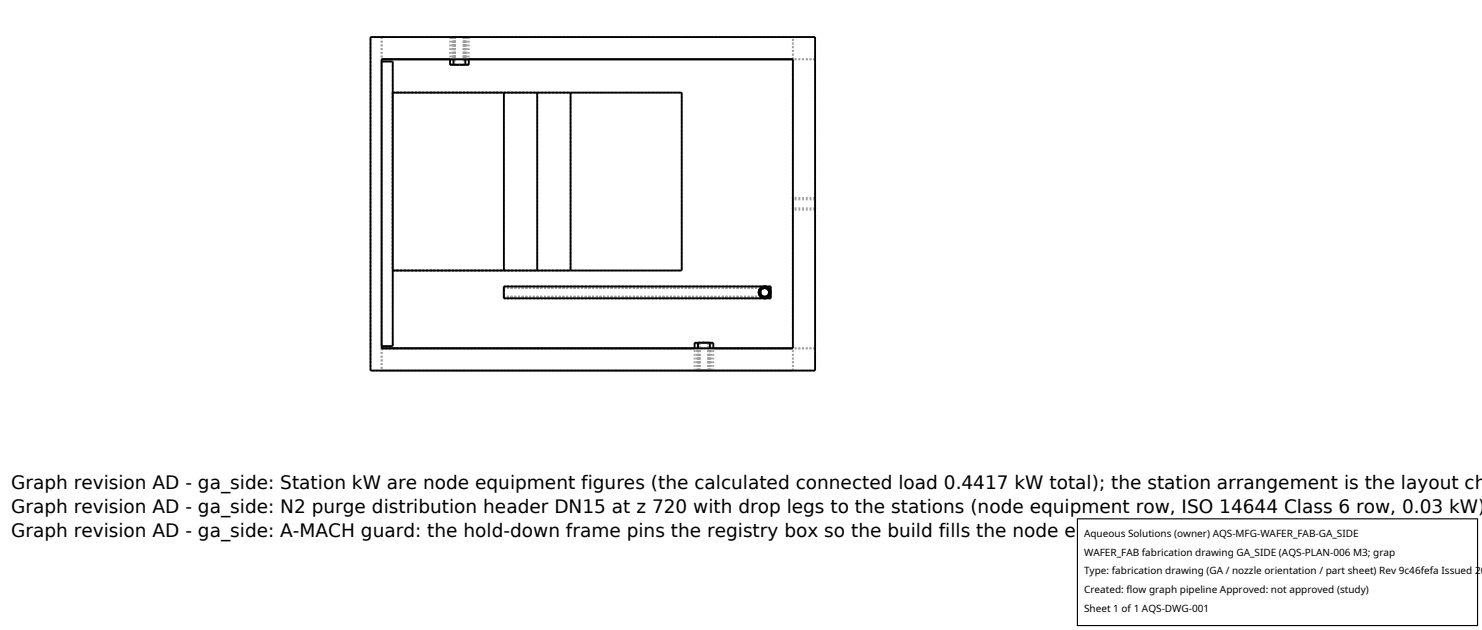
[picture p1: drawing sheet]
<svg xmlns="http://www.w3.org/2000/svg" width="212mm" height="90mm" viewBox="0 0 212 90" stroke-linecap="round" stroke-linejoin="round" font-family="sans-serif">
<defs><g id="words">
<g font-size="2.6">
<text x="1.6" y="69.8">Graph revision AD - ga_side: Station kW are node equipment figures (the calculated connected load 0.4417 kW total); the station arrangement is the layout ch</text>
<text x="1.6" y="73.3">Graph revision AD - ga_side: N2 purge distribution header DN15 at z 720 with drop legs to the stations (node equipment row, ISO 14644 Class 6 row, 0.03 kW)</text>
<text x="1.6" y="76.7">Graph revision AD - ga_side: A-MACH guard: the hold-down frame pins the registry box so the build fills the node envelope (X-PAR-04)</text>
</g>
<g font-size="1.4">
<text x="154.8" y="76.6">Aqueous Solutions (owner) AQS-MFG-WAFER_FAB-GA_SIDE</text>
<text x="154.8" y="79.3">WAFER_FAB fabrication drawing GA_SIDE (AQS-PLAN-006 M3; grap</text>
<text x="154.8" y="82">Type: fabrication drawing (GA / nozzle orientation / part sheet) Rev 9c46fefa Issued 20</text>
<text x="154.8" y="84.7">Created: flow graph pipeline Approved: not approved (study)</text>
<text x="154.8" y="87.4">Sheet 1 of 1 AQS-DWG-001</text>
</g>
</g></defs>
<g fill="none" stroke="#a0a0a0" stroke-width=".26" stroke-dasharray=".3 .3" stroke-linecap="butt">
<path d="M52.9 5.3h63.5M54.5 8.5v41.2M54.5 5.3h58.7M54.5 5.3v3.2M54.5 8.8v40.6M54.5 8.5h58.7M54.5 8.8h1.6M56.1 8.8v40.6M56.1 13.2v25.4M56.1 13.2h41.3M56.1 13.2h25.4M56.1 13.2h20.6"/>
<path d="M56.1 13.2h15.9M64.3 8.5h2.7M64.3 5.3h1.3M64.3 5.3v3.2M64.5 9.3h1.1M64.5 5.3h1.1M64.5 5.3v4M64.8 9.3h.8M64.8 5.3h.8M64.8 5.3v4M64.8 5.3v3.2M65 9.3h.6"/>
<path d="M65 5.3h.6M65 5.3v4M65.6 9.3h.9M65.6 5.3h.9M65.6 9.3h.6M65.6 5.3h.6M65.6 5.3h1.4M65.6 9.3h1.1M65.6 5.3h1.1M66.2 9.3h-1.2M66.2 5.3h-1.2M66.2 5.3v4"/>
<path d="M66.5 9.3h-1.7M66.5 5.3h-1.7M66.5 5.3v4M66.5 5.3v3.2M66.7 9.3h-2.2M66.7 5.3h-2.2M66.7 5.3v4M67 9.3h-2.7M67 5.3h-2.7M67 5.3v3.2M72 13.2v25.4M76.7 13.2v25.4"/>
<path d="M81.5 13.2v25.4M97.4 13.2v25.4M113.2 8.5h-58.7M113.2 8.5v41.2M113.2 8.5v-3.2M116.4 5.3v47.6M116.4 8.5v41.2M116.4 8.5h-3.2M56.1 38.6h41.3M56.1 38.6h25.4M56.1 38.6h20.6M56.1 38.6h15.9"/>
<path d="M113.2 29.1v.8M113.2 29.9v-1.6M113.2 28.3v.8M113.2 29.1v.6M113.2 29.7v-1.2M113.2 28.5v.6M116.4 29.1v.8M116.4 29.9v-1.6M116.4 28.3v.8M116.4 29.1v.6M116.4 29.7v-1.2M116.4 28.5v.6"/>
<path d="M116.4 28.3h-3.2M116.4 29.9h-3.2M116.4 28.5h-3.2M116.4 29.7h-3.2M52.9 52.9v-47.6M54.5 49.7h58.7M54.5 52.9h58.7M54.5 49.7v3.2M54.5 49.4h1.6M72 41.8v.6M72 42.4v-1.3M72 41.1v.7"/>
<path d="M72 41.8v.8M72 42.6v-1.7M72 40.9v.9M99.2 49.7h2.7M99.2 48.9h2.7M99.2 52.9h2.7M99.2 52.9v-3.2M99.5 48.9h2.1M99.5 52.9h2.1M99.5 52.9v-4M99.7 48.9h1.7M99.7 52.9h1.7"/>
<path d="M99.7 52.9v-3.2M99.9 48.9h1.3M99.9 52.9h1.3M99.9 52.9v-4M100.5 48.9h-.8M100.5 52.9h-.8M100.5 48.9h-.6M100.5 52.9h-.6M100.5 52.9h-1.3M100.5 48.9h-1M100.5 52.9h-1M101.2 48.9h-.7"/>
<path d="M101.2 52.9h-.7M101.2 52.9v-4M101.4 48.9h-.9M101.4 52.9h-.9M101.4 52.9v-4M101.4 52.9v-3.2M101.6 48.9h-1.1M101.6 52.9h-1.1M101.6 52.9v-4M101.9 52.9h-1.4M101.9 52.9v-3.2M108.4 41.8v-.4l.3-.3"/>
<path d="M108.4 41.8l.2-.6 .6-.3M108.4 41.8l.2 .6 .6 .2 .6-.3 .3-.6-.3-.6-.6-.2-.6 .3-.2 .6M108.4 41.8v.3l.3 .3M108.4 41.7v-.1M108.4 41.9v-.1M108.4 41.6v-.1M108.5 41.3l.1-.1M108.6 42.3h-.1M108.6 41.8l.2 .4 .5 .2 .4-.2 .1-.5-.2-.4-.4-.2-.4 .2-.2 .5M108.6 41.8l.2 .4 .4 .2 .4-.2 .2-.4-.1-.5-.5-.2-.4 .2-.2 .5M108.6 41.7l.2-.4 .5-.2 .4 .2 .1 .5-.2 .4-.4 .2-.4-.2-.2-.4M108.6 41.8l.2-.5 .4-.2"/>
<path d="M108.6 41.8l.2-.5 .4-.2 .4 .2 .2 .4-.1 .5-.4 .2-.5-.2-.2-.4M108.6 41.8l.3-.6 .2-.1 .4 .1M108.6 41.1h.1M108.7 41.1l-.3 .6 .1 .4 .2 .3M108.7 42.4l-.3-.3v-.3M108.7 41.1l-.3 .3v.4M108.7 42.4l-.3-.4M108.7 41.1h-36.7M108.7 42.4h-36.7M109.2 42.6l-.6-.3-.2-.5M109.2 40.9l.6 .3 .3 .6M109.2 42.4l-.4-.2-.2-.4"/>
<path d="M109.2 41.1l.5 .2 .1 .5M109.2 40.9h-37.2M109.2 42.6h-37.2M109.3 42.4h-.1M109.4 42.4h-.1M109.5 42.3h-.1M109.8 41.1l.2 .3 .1 .4M109.8 42.4l.2-.3 .1-.3M109.8 41.8l-.1 .4-.5 .2M109.8 41.7v.1M110.1 41.8l-.3 .5-.6 .3M110.1 41.8v.8"/>
<path d="M110.1 42.6v-.8M110.1 41.8v.6M110.1 42.4v-.6M110.1 41.8v-.7M110.1 41.1v.7M110.1 41.8v-.9M110.1 40.9v.9M110.1 41.8l-.1-.4-.2-.3M110.1 41.8l-.1 .3-.2 .3M110.1 42.6h-.9M110.1 41.1h-.3M110.1 42.4h-.3"/>
<path d="M110.1 40.9h-.9M113.2 52.9v-3.2M116.4 52.9h-63.5M116.4 49.7h-3.2"/>
</g>
<g fill="none" stroke="#000" stroke-width=".26">
<path d="M52.9 5.3h63.5v47.6h-63.5zM54.5 8.5h58.7v41.2h-58.7zM54.5 8.8h1.6v40.6h-1.6M56.1 13.2h41.3v25.4h-41.3M64.3 8.5v.8h2.7v-.8M64.8 8.5v.8M66.5 8.5v.8M72 13.2v25.4M76.7 13.2v25.4M81.5 13.2v25.4M72 40.9h38.1v1.7h-38.1zM99.2 49.7v-.8h2.7v.8"/>
<path d="M99.7 48.9v.8M101.4 48.9v.8M108.4 41.7v.1M108.4 41.8h.1M108.4 41.8v.1M108.4 41.7h.1M108.4 41.6h.1M108.4 42v-.1l.1 .3M108.4 42h.1M108.5 41.3l-.1 .2M108.5 42.2l.1 .1M108.5 41.3h.1"/>
<path d="M108.6 41.2h.1M108.6 41.8l.1 .3 .4 .3M108.6 41.7v.1M108.6 42.3l.1 .1M108.6 41.1v.1M108.7 41.1l-.1 .1M109.1 42.4h.1M109.3 42.4h.1M109.4 42.3v.1M109.5 41.2l.2 .2 .1 .3v.4l-.3 .2"/>
<circle cx="109.2" cy="41.8" r=".85"/>
<circle cx="109.2" cy="41.8" r=".63"/>
</g>
<path d="M153.9 74.1h57.1v15.2h-57.1z" fill="#fff" stroke="#000" stroke-width=".16"/>
<use href="#words"/>
</svg>
